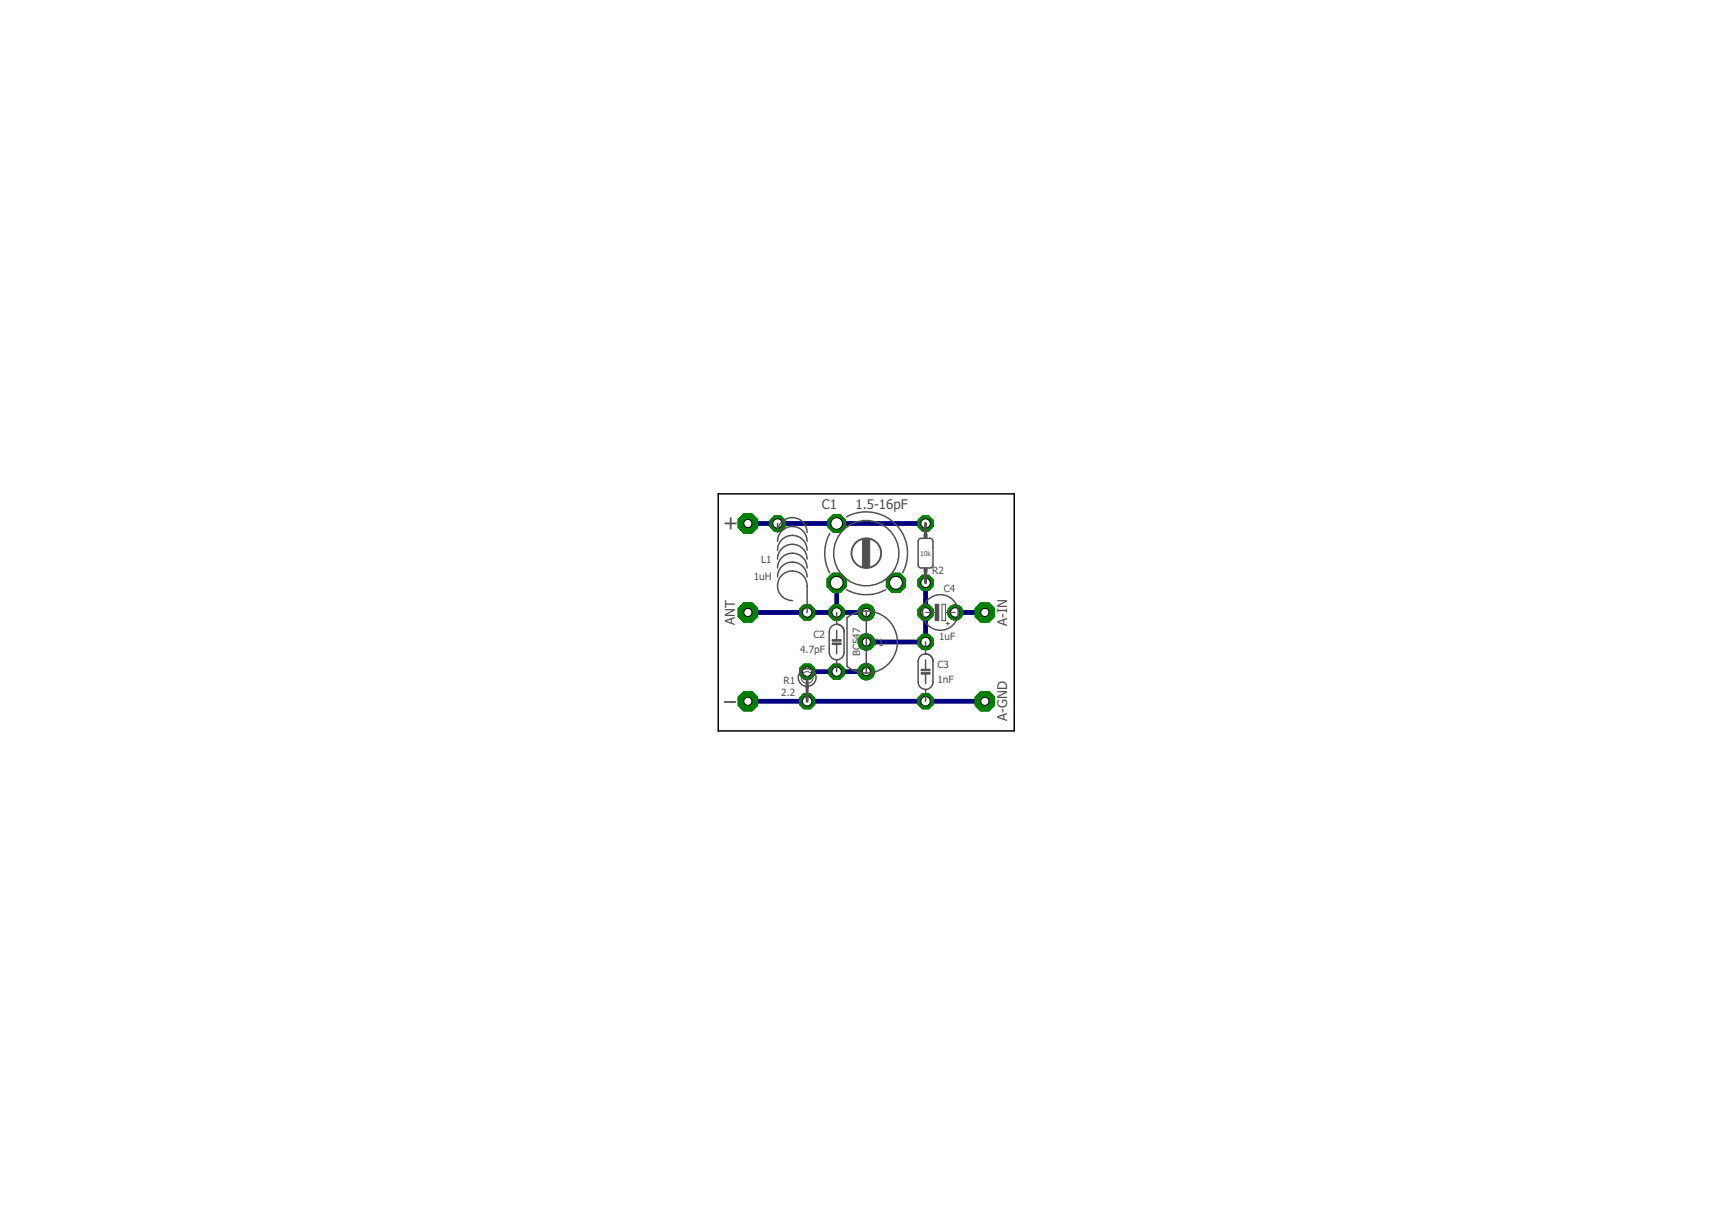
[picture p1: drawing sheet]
<svg xmlns="http://www.w3.org/2000/svg" width="297mm" height="210mm" viewBox="0 0 297 210" stroke-linecap="round" stroke-linejoin="round" font-family="sans-serif">
<defs><g id="words">
<g font-size="3.6" fill="#505050">
<text x="126.4" y="91" transform="rotate(-90 126.4 91)">+</text>
<text x="125.1" y="121.4">̶</text>
</g>
<g font-size="2.3" fill="#505050">
<text x="140.9" y="87.2">C1</text>
<text x="146.6" y="87.2">1.5-16pF</text>
<text x="126" y="107.1" transform="rotate(-90 126 107.1)">ANT</text>
<text x="172.6" y="107.2" transform="rotate(-90 172.6 107.2)">A-IN</text>
<text x="172.6" y="123.6" transform="rotate(-90 172.6 123.6)">A-GND</text>
</g>
<g font-size="1.7" fill="#505050">
<text x="129.2" y="99.5">1uH</text>
<text x="130.5" y="96.4">L1</text>
<text x="159.8" y="98.3">R2</text>
<text x="161.8" y="101.4">C4</text>
<text x="137.1" y="111.9">4.7pF</text>
<text x="139.4" y="109.4">C2</text>
<text x="147.5" y="112.4" transform="rotate(-90 147.5 112.4)">BC547</text>
<text x="149.6" y="110.6">T1</text>
<text x="160.9" y="109.7">1uF</text>
<text x="133.9" y="119.3">2.2</text>
<text x="134.3" y="117.2">R1</text>
<text x="160.7" y="114.4">C3</text>
<text x="160.7" y="117">1nF</text>
</g>
<text font-size="1.1" fill="#505050" x="157.7" y="95.2">10k</text>
</g></defs>
<path d="M128.2 89.7h30.4M143.4 99.9v5M158.6 99.9v10.1h-10.1M128.2 104.9h20.3M138.3 115.1h10.2M163.7 104.9h5.1M128.2 120.2h40.6" fill="none" stroke="#000080" stroke-width=".83"/>
<circle cx="143.4" cy="115.1" r="1.42" fill="#008000" stroke="#008000" stroke-width=".17"/>
<circle cx="143.4" cy="115.1" r=".8" fill="#fff" stroke="#000" stroke-width=".17"/>
<circle cx="143.4" cy="104.9" r="1.42" fill="#008000" stroke="#008000" stroke-width=".17"/>
<circle cx="143.4" cy="104.9" r=".8" fill="#fff" stroke="#000" stroke-width=".17"/>
<circle cx="158.6" cy="120.2" r="1.42" fill="#008000" stroke="#008000" stroke-width=".17"/>
<circle cx="158.6" cy="120.2" r=".8" fill="#fff" stroke="#000" stroke-width=".17"/>
<circle cx="158.6" cy="110" r="1.42" fill="#008000" stroke="#008000" stroke-width=".17"/>
<circle cx="158.6" cy="110" r=".8" fill="#fff" stroke="#000" stroke-width=".17"/>
<circle cx="138.3" cy="104.9" r="1.42" fill="#008000" stroke="#008000" stroke-width=".17"/>
<circle cx="138.3" cy="104.9" r=".8" fill="#fff" stroke="#000" stroke-width=".17"/>
<circle cx="133.3" cy="89.7" r="1.42" fill="#008000" stroke="#008000" stroke-width=".17"/>
<circle cx="133.3" cy="89.7" r=".8" fill="#fff" stroke="#000" stroke-width=".17"/>
<circle cx="148.5" cy="104.9" r="1.42" fill="#008000" stroke="#008000" stroke-width=".17"/>
<circle cx="148.5" cy="104.9" r=".7" fill="#fff" stroke="#000" stroke-width=".17"/>
<circle cx="148.5" cy="115.1" r="1.42" fill="#008000" stroke="#008000" stroke-width=".17"/>
<circle cx="148.5" cy="115.1" r=".7" fill="#fff" stroke="#000" stroke-width=".17"/>
<circle cx="148.5" cy="110" r="1.42" fill="#008000" stroke="#008000" stroke-width=".17"/>
<circle cx="148.5" cy="110" r=".7" fill="#fff" stroke="#000" stroke-width=".17"/>
<circle cx="143.4" cy="99.9" r="1.78" fill="#008000" stroke="#008000" stroke-width=".17"/>
<circle cx="143.4" cy="99.9" r="1.1" fill="#fff" stroke="#000" stroke-width=".17"/>
<circle cx="153.6" cy="99.9" r="1.78" fill="#008000" stroke="#008000" stroke-width=".17"/>
<circle cx="153.6" cy="99.9" r="1.1" fill="#fff" stroke="#000" stroke-width=".17"/>
<circle cx="143.4" cy="89.7" r="1.62" fill="#008000" stroke="#008000" stroke-width=".17"/>
<circle cx="143.4" cy="89.7" r=".99" fill="#fff" stroke="#000" stroke-width=".17"/>
<circle cx="138.3" cy="115.1" r="1.42" fill="#008000" stroke="#008000" stroke-width=".17"/>
<circle cx="138.3" cy="115.1" r=".8" fill="#fff" stroke="#000" stroke-width=".17"/>
<circle cx="138.3" cy="120.2" r="1.42" fill="#008000" stroke="#008000" stroke-width=".17"/>
<circle cx="138.3" cy="120.2" r=".8" fill="#fff" stroke="#000" stroke-width=".17"/>
<circle cx="158.6" cy="104.9" r="1.42" fill="#008000" stroke="#008000" stroke-width=".17"/>
<circle cx="158.6" cy="104.9" r=".8" fill="#fff" stroke="#000" stroke-width=".17"/>
<circle cx="163.7" cy="104.9" r="1.31" fill="#008000" stroke="#008000" stroke-width=".17"/>
<circle cx="163.7" cy="104.9" r=".8" fill="#fff" stroke="#000" stroke-width=".17"/>
<circle cx="128.2" cy="89.7" r="1.81" fill="#008000" stroke="#008000" stroke-width=".17"/>
<circle cx="128.2" cy="89.7" r=".7" fill="#fff" stroke="#000" stroke-width=".17"/>
<circle cx="128.2" cy="120.2" r="1.81" fill="#008000" stroke="#008000" stroke-width=".17"/>
<circle cx="128.2" cy="120.2" r=".7" fill="#fff" stroke="#000" stroke-width=".17"/>
<circle cx="128.2" cy="104.9" r="1.81" fill="#008000" stroke="#008000" stroke-width=".17"/>
<circle cx="128.2" cy="104.9" r=".7" fill="#fff" stroke="#000" stroke-width=".17"/>
<circle cx="168.8" cy="104.9" r="1.81" fill="#008000" stroke="#008000" stroke-width=".17"/>
<circle cx="168.8" cy="104.9" r=".7" fill="#fff" stroke="#000" stroke-width=".17"/>
<circle cx="168.8" cy="120.2" r="1.81" fill="#008000" stroke="#008000" stroke-width=".17"/>
<circle cx="168.8" cy="120.2" r=".7" fill="#fff" stroke="#000" stroke-width=".17"/>
<circle cx="158.6" cy="99.9" r="1.42" fill="#008000" stroke="#008000" stroke-width=".17"/>
<circle cx="158.6" cy="99.9" r=".8" fill="#fff" stroke="#000" stroke-width=".17"/>
<circle cx="158.6" cy="89.7" r="1.42" fill="#008000" stroke="#008000" stroke-width=".17"/>
<circle cx="158.6" cy="89.7" r=".8" fill="#fff" stroke="#000" stroke-width=".17"/>
<circle cx="143.4" cy="115.1" r="1.42" fill="#008000" stroke="#008000" stroke-width=".17"/>
<circle cx="143.4" cy="115.1" r=".8" fill="#fff" stroke="#000" stroke-width=".17"/>
<circle cx="143.4" cy="104.9" r="1.42" fill="#008000" stroke="#008000" stroke-width=".17"/>
<circle cx="143.4" cy="104.9" r=".8" fill="#fff" stroke="#000" stroke-width=".17"/>
<circle cx="158.6" cy="120.2" r="1.42" fill="#008000" stroke="#008000" stroke-width=".17"/>
<circle cx="158.6" cy="120.2" r=".8" fill="#fff" stroke="#000" stroke-width=".17"/>
<circle cx="158.6" cy="110" r="1.42" fill="#008000" stroke="#008000" stroke-width=".17"/>
<circle cx="158.6" cy="110" r=".8" fill="#fff" stroke="#000" stroke-width=".17"/>
<circle cx="138.3" cy="104.9" r="1.42" fill="#008000" stroke="#008000" stroke-width=".17"/>
<circle cx="138.3" cy="104.9" r=".8" fill="#fff" stroke="#000" stroke-width=".17"/>
<circle cx="133.3" cy="89.7" r="1.42" fill="#008000" stroke="#008000" stroke-width=".17"/>
<circle cx="133.3" cy="89.7" r=".8" fill="#fff" stroke="#000" stroke-width=".17"/>
<circle cx="148.5" cy="104.9" r="1.42" fill="#008000" stroke="#008000" stroke-width=".17"/>
<circle cx="148.5" cy="104.9" r=".7" fill="#fff" stroke="#000" stroke-width=".17"/>
<circle cx="148.5" cy="115.1" r="1.42" fill="#008000" stroke="#008000" stroke-width=".17"/>
<circle cx="148.5" cy="115.1" r=".7" fill="#fff" stroke="#000" stroke-width=".17"/>
<circle cx="148.5" cy="110" r="1.42" fill="#008000" stroke="#008000" stroke-width=".17"/>
<circle cx="148.5" cy="110" r=".7" fill="#fff" stroke="#000" stroke-width=".17"/>
<circle cx="143.4" cy="99.9" r="1.78" fill="#008000" stroke="#008000" stroke-width=".17"/>
<circle cx="143.4" cy="99.9" r="1.1" fill="#fff" stroke="#000" stroke-width=".17"/>
<circle cx="153.6" cy="99.9" r="1.78" fill="#008000" stroke="#008000" stroke-width=".17"/>
<circle cx="153.6" cy="99.9" r="1.1" fill="#fff" stroke="#000" stroke-width=".17"/>
<circle cx="143.4" cy="89.7" r="1.62" fill="#008000" stroke="#008000" stroke-width=".17"/>
<circle cx="143.4" cy="89.7" r=".99" fill="#fff" stroke="#000" stroke-width=".17"/>
<circle cx="138.3" cy="115.1" r="1.42" fill="#008000" stroke="#008000" stroke-width=".17"/>
<circle cx="138.3" cy="115.1" r=".8" fill="#fff" stroke="#000" stroke-width=".17"/>
<circle cx="138.3" cy="120.2" r="1.42" fill="#008000" stroke="#008000" stroke-width=".17"/>
<circle cx="138.3" cy="120.2" r=".8" fill="#fff" stroke="#000" stroke-width=".17"/>
<circle cx="158.6" cy="104.9" r="1.42" fill="#008000" stroke="#008000" stroke-width=".17"/>
<circle cx="158.6" cy="104.9" r=".8" fill="#fff" stroke="#000" stroke-width=".17"/>
<circle cx="163.7" cy="104.9" r="1.31" fill="#008000" stroke="#008000" stroke-width=".17"/>
<circle cx="163.7" cy="104.9" r=".8" fill="#fff" stroke="#000" stroke-width=".17"/>
<circle cx="128.2" cy="89.7" r="1.81" fill="#008000" stroke="#008000" stroke-width=".17"/>
<circle cx="128.2" cy="89.7" r=".7" fill="#fff" stroke="#000" stroke-width=".17"/>
<circle cx="128.2" cy="120.2" r="1.81" fill="#008000" stroke="#008000" stroke-width=".17"/>
<circle cx="128.2" cy="120.2" r=".7" fill="#fff" stroke="#000" stroke-width=".17"/>
<circle cx="128.2" cy="104.9" r="1.81" fill="#008000" stroke="#008000" stroke-width=".17"/>
<circle cx="128.2" cy="104.9" r=".7" fill="#fff" stroke="#000" stroke-width=".17"/>
<circle cx="168.8" cy="104.9" r="1.81" fill="#008000" stroke="#008000" stroke-width=".17"/>
<circle cx="168.8" cy="104.9" r=".7" fill="#fff" stroke="#000" stroke-width=".17"/>
<circle cx="168.8" cy="120.2" r="1.81" fill="#008000" stroke="#008000" stroke-width=".17"/>
<circle cx="168.8" cy="120.2" r=".7" fill="#fff" stroke="#000" stroke-width=".17"/>
<circle cx="158.6" cy="99.9" r="1.42" fill="#008000" stroke="#008000" stroke-width=".17"/>
<circle cx="158.6" cy="99.9" r=".8" fill="#fff" stroke="#000" stroke-width=".17"/>
<circle cx="158.6" cy="89.7" r="1.42" fill="#008000" stroke="#008000" stroke-width=".17"/>
<circle cx="158.6" cy="89.7" r=".8" fill="#fff" stroke="#000" stroke-width=".17"/>
<g fill="none" stroke="#505050" stroke-width=".25">
<path d="M133.3 89.7v1.5a2.54 2.54 0 0 1 2.5-2.5 2.54 2.54 0 0 1 2.5 2.5M133.3 92.8a2.54 2.54 0 0 1 2.5-2.6 2.54 2.54 0 0 1 2.5 2.6M133.3 94.3a2.54 2.54 0 0 1 2.5-2.6 2.54 2.54 0 0 1 2.5 2.6M133.3 95.8a2.54 2.54 0 0 1 2.5-2.5 2.54 2.54 0 0 1 2.5 2.5M133.3 97.3a2.54 2.54 0 0 1 2.5-2.5 2.54 2.54 0 0 1 2.5 2.5M133.3 98.8a2.54 2.54 0 0 1 2.5-2.5 2.54 2.54 0 0 1 2.5 2.5M142.2 91.4a7 7 0 0 0 0 6.8M145.1 88.6a7.1 7.1 0 0 1 8.4 1.2 7.1 7.1 0 0 1 1.2 8.4M157.5 92.5l.4-.3h1.5l.3 .2 .2 .2v4.2l-.1 .3-.2 .2h-1.9l-.3-.3v-4.2zM135.8 102.9a2.54 2.54 0 0 1-2.5-2.5 2.54 2.54 0 0 1 2.5-2.6 2.54 2.54 0 0 1 2.5 2.6v4.5M142.4 107.4a1.26 1.26 0 0 1 1.4-.4 1.26 1.26 0 0 1 .9 1.2v3.6a1.27 1.27 0 0 1-1.3 1.3 1.27 1.27 0 0 1-1.3-1.3v-3.6zM143.4 104.9v2.1"/>
<path d="M143.4 113.1v2M145.1 101a7.2 7.2 0 0 0 6.7 0M146.2 114.8l1.1 .4 1.2 .1M148.5 104.7a5.3 5.3 0 0 1 5.3 5.3 5.3 5.3 0 0 1-5.3 5.3M148.5 104.7l-1.2 .1a5.4 5.4 0 0 0-2.1 1v8.4l1.1 .7M148.5 104.7v10.6M158.6 112l.3 .1a1.26 1.26 0 0 1 1 1.2v3.9l-.5 .7-.8 .2M158.6 112l-.2 .1a1.26 1.26 0 0 0-1 1.2v3.9a1.27 1.27 0 0 0 1.2 .9M158.6 110v2M158.6 118.2v2"/>
<circle cx="148.5" cy="94.8" r="5.6"/>
<circle cx="138.3" cy="116.1" r="1.52"/>
<circle cx="161.2" cy="104.9" r="3"/>
</g>
<g fill="#505050" stroke="#505050" stroke-width=".17">
<path d="M142.6 109.6h1.6v.3h-1.6z"/>
<path d="M143.4 108v1.6z"/>
<path d="M142.6 110.2h1.6v.2h-1.6z"/>
<path d="M143.4 110.4v1.6z"/>
<path d="M157.9 114.7h1.5v.2h-1.5z"/>
<path d="M158.6 113.1l.1 1.6z"/>
<path d="M157.9 115.3h1.5v.2h-1.5z"/>
<path d="M158.6 115.5l.1 1.6z"/>
<path d="M147.8 92.4h1.3v4.8h-1.3z"/>
<path d="M160.4 103.6h.4v2.7h-.4z"/>
<path d="M158.4 91.5h.5v.7h-.5z"/>
<path d="M158.4 97.3h.5v.8h-.5z"/>
</g>
<circle cx="148.5" cy="94.8" r="2.54" fill="none" stroke="#505050" stroke-width=".32"/>
<path d="M158.6 89.7v1.8M158.6 98.1v1.8M138.3 116.1v4.1" fill="none" stroke="#505050" stroke-width=".51"/>
<g fill="none" stroke="#505050" stroke-width=".17">
<path d="M158.6 104.9h1.7M160.3 103.5h.6v2.8h-.6zM161.5 103.5h.6v2.8h-.6zM162.1 104.9h1.6M162.2 106.8h.5M162.5 106.6v.5"/>
<circle cx="138.3" cy="116.1" r="1.02"/>
</g>
<path d="M123.1 84.6h50.7v40.6h-50.7z" fill="none" stroke="#000" stroke-width=".25"/>
<use href="#words"/>
</svg>
